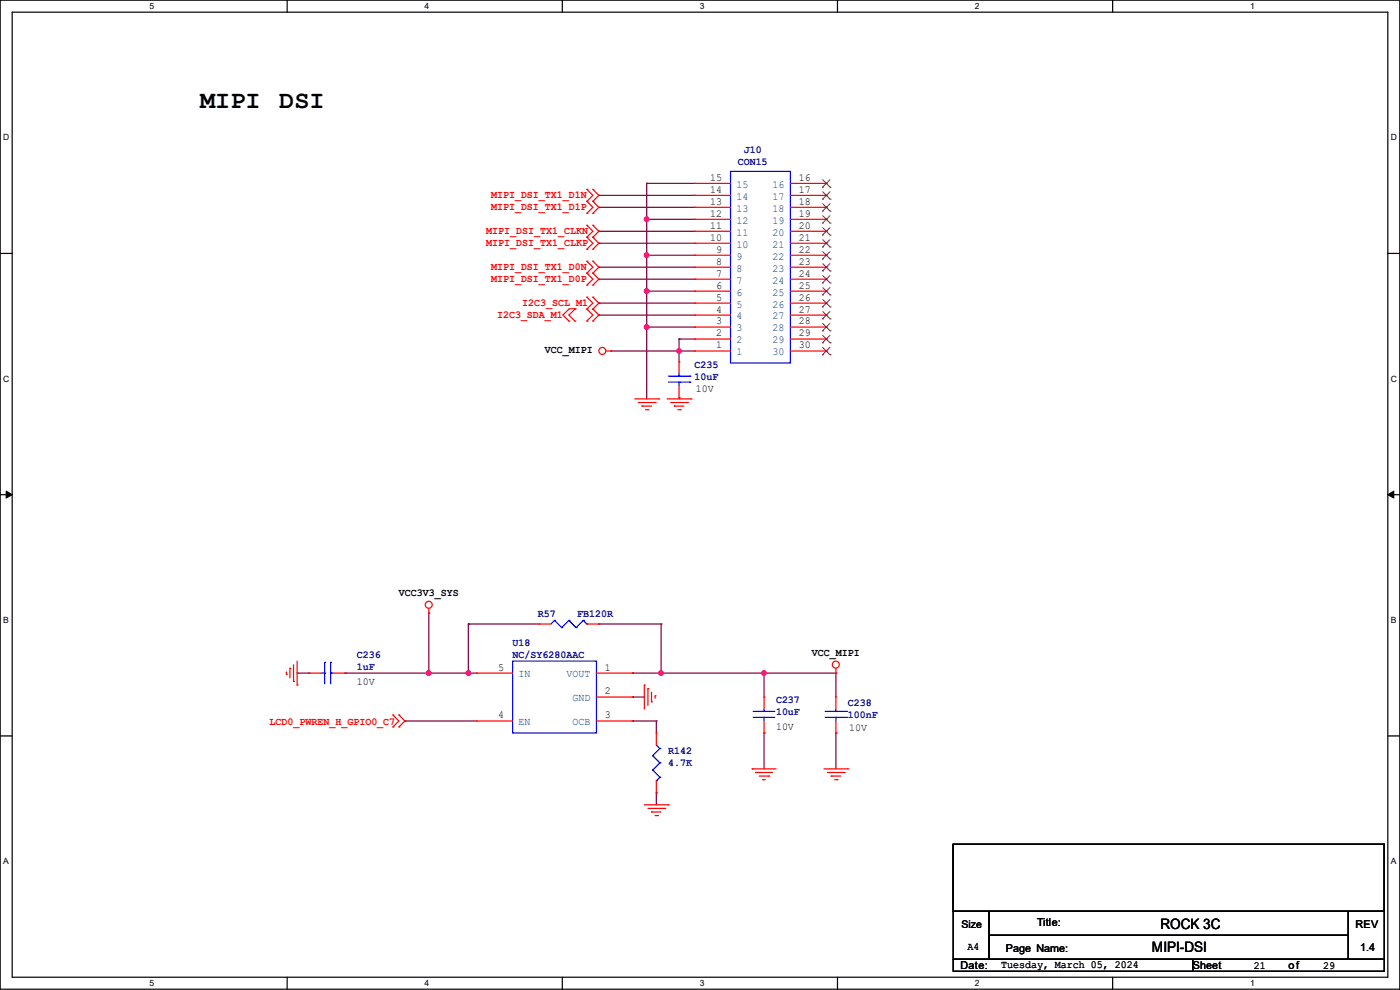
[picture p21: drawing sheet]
<svg xmlns="http://www.w3.org/2000/svg" width="297mm" height="210mm" viewBox="0 0 297 210" stroke-linecap="round" stroke-linejoin="round" font-family="sans-serif">
<defs><g id="words">
<g font-size="5.3">
<text x="42.5" y="22.8">MIPI</text>
<text x="59.2" y="22.8">DSI</text>
</g>
<g font-size="3">
<text x="246.2" y="197.1">ROCK 3C</text>
<text x="244.4" y="201.9">MIPI-DSI</text>
</g>
<g font-size="2.3" fill="#000080">
<text x="156.5" y="34.9">CON15</text>
<text x="157.8" y="32.4">J10</text>
<text x="147.4" y="78.1">C235</text>
<text x="147.4" y="80.6">10uF</text>
<text x="114.1" y="130.9">R57</text>
<text x="122.5" y="130.9">FB120R</text>
<text x="108.8" y="137">U18</text>
<text x="75.7" y="139.6">C236</text>
<text x="75.7" y="142.1">1uF</text>
<text x="108.8" y="139.6">NC/SY6280AAC</text>
<text x="164.6" y="149.2">C237</text>
<text x="179.9" y="149.7">C238</text>
<text x="164.6" y="151.8">10uF</text>
<text x="179.9" y="152.3">100nF</text>
<text x="141.8" y="159.9">R142</text>
<text x="141.8" y="162.4">4.7K</text>
</g>
<g font-size="2.3">
<text x="150.7" y="40.9">14</text>
<text x="150.7" y="38.4">15</text>
<text x="169.5" y="38.4">16</text>
<text x="169.5" y="40.9">17</text>
<text x="150.7" y="46">12</text>
<text x="150.7" y="43.4">13</text>
<text x="169.5" y="43.4">18</text>
<text x="169.5" y="46">19</text>
<text x="150.7" y="51.1">10</text>
<text x="150.7" y="48.5">11</text>
<text x="151.9" y="53.6">9</text>
<text x="169.5" y="48.5">20</text>
<text x="169.5" y="51.1">21</text>
<text x="169.5" y="53.6">22</text>
<text x="151.9" y="58.7">7</text>
<text x="151.9" y="56.1">8</text>
<text x="169.5" y="56.1">23</text>
<text x="169.5" y="58.7">24</text>
<text x="151.9" y="63.8">5</text>
<text x="151.9" y="61.2">6</text>
<text x="169.5" y="61.2">25</text>
<text x="169.5" y="63.8">26</text>
<text x="151.9" y="71.4">2</text>
<text x="151.9" y="68.8">3</text>
<text x="151.9" y="66.3">4</text>
<text x="169.5" y="66.3">27</text>
<text x="169.5" y="68.8">28</text>
<text x="169.5" y="71.4">29</text>
<text x="115.6" y="74.8">VCC_MIPI</text>
<text x="151.9" y="73.9">1</text>
<text x="169.5" y="73.9">30</text>
<text x="147.6" y="83.2">10V</text>
<text x="84.6" y="126.4">VCC3V3_SYS</text>
<text x="105.7" y="142.2">5</text>
<text x="128.3" y="142.2">1</text>
<text x="172.3" y="139.1">VCC_MIPI</text>
<text x="75.7" y="145.4">10V</text>
<text x="128.3" y="147.3">2</text>
<text x="105.7" y="152.4">4</text>
<text x="128.3" y="152.4">3</text>
<text x="164.6" y="154.8">10V</text>
<text x="180.1" y="155.1">10V</text>
<text x="220" y="196.4">Title:</text>
<text x="287.6" y="196.9">REV</text>
<text x="205.3" y="201.5">A4</text>
<text x="213.4" y="202">Page Name:</text>
<text x="288.6" y="201.8">1.4</text>
<text x="203.8" y="205.6">Date:</text>
<text x="212.4" y="205.4">Tuesday, March 05, 2024</text>
<text x="253" y="205.6">Sheet</text>
<text x="266" y="205.6">21</text>
<text x="273.3" y="205.6">of</text>
<text x="280.7" y="205.6">29</text>
</g>
<g font-size="2.3" fill="#004080">
<text x="156.3" y="39.8">15</text>
<text x="163.9" y="39.8">16</text>
<text x="156.3" y="47.5">12</text>
<text x="156.3" y="44.9">13</text>
<text x="156.3" y="42.4">14</text>
<text x="163.9" y="42.4">17</text>
<text x="163.9" y="44.9">18</text>
<text x="163.9" y="47.5">19</text>
<text x="156.3" y="52.5">10</text>
<text x="156.3" y="50">11</text>
<text x="163.9" y="50">20</text>
<text x="163.9" y="52.5">21</text>
<text x="156.3" y="57.6">8</text>
<text x="156.3" y="55.1">9</text>
<text x="163.9" y="55.1">22</text>
<text x="163.9" y="57.6">23</text>
<text x="156.3" y="65.2">5</text>
<text x="156.3" y="62.7">6</text>
<text x="156.3" y="60.2">7</text>
<text x="163.9" y="60.2">24</text>
<text x="163.9" y="62.7">25</text>
<text x="163.9" y="65.2">26</text>
<text x="156.3" y="70.3">3</text>
<text x="156.3" y="67.8">4</text>
<text x="163.9" y="67.8">27</text>
<text x="163.9" y="70.3">28</text>
<text x="156.3" y="75.4">1</text>
<text x="156.3" y="72.9">2</text>
<text x="163.9" y="72.9">29</text>
<text x="163.9" y="75.4">30</text>
<text x="110" y="143.7">IN</text>
<text x="120.2" y="143.7">VOUT</text>
<text x="121.5" y="148.8">GND</text>
<text x="110" y="153.9">EN</text>
<text x="121.5" y="153.9">OCB</text>
</g>
<g font-size="2.3" fill="#f00">
<text x="104.2" y="42">MIPI_DSI_TX1_D1N</text>
<text x="104.2" y="44.6">MIPI_DSI_TX1_D1P</text>
<text x="103.2" y="49.7">MIPI_DSI_TX1_CLKN</text>
<text x="103.2" y="52.2">MIPI_DSI_TX1_CLKP</text>
<text x="104.2" y="57.3">MIPI_DSI_TX1_D0N</text>
<text x="104.2" y="59.8">MIPI_DSI_TX1_D0P</text>
<text x="110.8" y="64.9">I2C3_SCL_M1</text>
<text x="105.5" y="67.4">I2C3_SDA_M1</text>
<text x="57.2" y="153.8">LCD0_PWREN_H_GPIO0_C7</text>
</g>
<text font-size="2.2" x="204" y="196.9">Size</text>
<g font-size="1.8">
<text x="31.7" y="1.9">5</text>
<text x="90.1" y="1.9">4</text>
<text x="148.5" y="1.9">3</text>
<text x="206.8" y="1.9">2</text>
<text x="265.2" y="1.9">1</text>
<text x=".7" y="29.8">D</text>
<text x="295.1" y="29.8">D</text>
<text x=".7" y="80.9">C</text>
<text x="295.1" y="80.9">C</text>
<text x=".7" y="132.1">B</text>
<text x="295.1" y="132.1">B</text>
<text x=".7" y="183.3">A</text>
<text x="295.1" y="183.3">A</text>
<text x="31.7" y="209.2">5</text>
<text x="90.1" y="209.2">4</text>
<text x="148.5" y="209.2">3</text>
<text x="206.8" y="209.2">2</text>
<text x="265.2" y="209.2">1</text>
</g>
</g></defs>
<path d="M0 0h297v209.8h-297zM2.6 2.6h291.8v204.7h-291.8z" fill="none" stroke="#000" stroke-width=".25"/>
<g fill="#fff">
<path d="M31.7 .3h1v2h-1z"/>
<path d="M31.7 207.6h1v1.9h-1z"/>
</g>
<path d="M60.9 0v2.6M60.9 207.3v2.5" fill="none" stroke="#000" stroke-width=".25"/>
<g fill="#fff">
<path d="M90.1 .3h1v2h-1z"/>
<path d="M90.1 207.6h1v1.9h-1z"/>
</g>
<path d="M119.3 0v2.6M119.3 207.3v2.5" fill="none" stroke="#000" stroke-width=".25"/>
<g fill="#fff">
<path d="M148.5 .3h.9v2h-.9z"/>
<path d="M148.5 207.6h.9v1.9h-.9z"/>
</g>
<path d="M177.7 0v2.6M177.7 207.3v2.5" fill="none" stroke="#000" stroke-width=".25"/>
<g fill="#fff">
<path d="M206.8 .3h1v2h-1z"/>
<path d="M206.8 207.6h1v1.9h-1z"/>
</g>
<path d="M236.1 0v2.6M236.1 207.3v2.5" fill="none" stroke="#000" stroke-width=".25"/>
<g fill="#fff">
<path d="M265.2 .3h1v2h-1z"/>
<path d="M265.2 207.6h1v1.9h-1z"/>
<path d="M.7 28.2h1.2v1.9h-1.2z"/>
<path d="M295.1 28.2h1.2v1.9h-1.2z"/>
<path d="M.7 79.3h1.2v2h-1.2z"/>
<path d="M295.1 79.3h1.2v2h-1.2z"/>
</g>
<path d="M0 53.8h2.6M294.4 53.8h2.6" fill="none" stroke="#000" stroke-width=".25"/>
<g fill="#fff">
<path d="M.7 130.5h1.2v2h-1.2z"/>
<path d="M295.1 130.5h1.1v2h-1.1z"/>
</g>
<path d="M0 104.9h2.6M294.4 104.9h2.6" fill="none" stroke="#000" stroke-width=".25"/>
<path d="M1.3 104.2l1.3 .7-1.3 .8zM294.4 104.9l1.3-.7v1.5z" fill="#000" stroke="#000" stroke-width=".21"/>
<g fill="#fff">
<path d="M.7 181.7h1.2v2h-1.2z"/>
<path d="M295.1 181.7h1.1v2h-1.1z"/>
</g>
<path d="M0 156.1h2.6M294.4 156.1h2.6M202.2 179.1h91.5v14.2h-91.5zM202.2 193.3h7.6v10.2h-7.6zM209.8 193.3h76.2v5.1h-76.2zM209.8 198.4h76.2v5.1h-76.2zM286 193.3h7.7v10.2h-7.7zM202.2 203.5h50.8v2.5h-50.8zM253 203.5h40.7v2.5h-40.7z" fill="none" stroke="#000" stroke-width=".25"/>
<g fill="none" stroke="#800040" stroke-width=".25">
<path d="M137.2 38.9h.1M137.2 38.9h10.2M137.2 38.9v45.7M127 49.1h.1M127 51.6h.1M127 44h.1M127 59.2h.1M127 56.7h.1M127 41.4h.1M127 49.1h20.4M127 51.6h20.4M127 44h20.4"/>
<path d="M127 59.2h20.4M127 56.7h20.4M127 41.4h20.4M137.2 54.1h.1M137.2 46.5h.1M137.2 54.1h10.2M137.2 46.5h10.2M127 66.8h.1M127 64.3h.1M127 66.8h20.4M127 64.3h20.4M129.6 74.5h.1"/>
<path d="M129.6 74.5h17.8M137.2 61.8h.1M137.2 69.4h.1M137.2 61.8h10.2M137.2 69.4h10.2M144.1 71.9h.1M144.1 74.5h.1M144.1 71.9v4.9M144.1 71.9h3.3M144.1 84.4h.1M144.1 84.4v.2M91 130.1h.1"/>
<path d="M91 130.1v12.7M99.4 132.4h.1M99.4 132.4h14.9M99.4 132.4v10.4M127 132.4h.1M127 132.4h13.3M140.3 132.4h.1M140.3 132.4v10.4M63 142.8h.1M63 142.8h2.6M73.2 142.8h.1M73.2 142.8h27.9"/>
<path d="M85.9 153h.1M85.9 153h15.2M91 142.8h.1M99.4 142.8h.1M134.2 142.8h.1M134.2 153h.1M134.2 147.9h.1M134.2 142.8h43.1M134.2 153h5M134.2 147.9h2.5M139.2 153h.1M139.2 153v2.5"/>
<path d="M140.3 142.8h.1M162.1 155.5h.1M162.1 142.8h.1M162.1 142.8v5.1M162.1 155.5v7.6M177.3 155.5h.1M177.3 142.8h.1M177.3 142.8v5.1M177.3 155.5v7.6M139.2 168.2h.1M139.2 168.2v2.5"/>
</g>
<g fill="#f0f" stroke="#f0f" stroke-width=".25">
<circle cx="137.2" cy="61.7" r=".49"/>
<circle cx="137.2" cy="54.1" r=".49"/>
<circle cx="137.2" cy="46.5" r=".49"/>
<circle cx="137.2" cy="69.4" r=".49"/>
<circle cx="91" cy="142.8" r=".49"/>
<circle cx="144" cy="74.4" r=".49"/>
<circle cx="162.1" cy="142.8" r=".49"/>
<circle cx="140.2" cy="142.8" r=".49"/>
<circle cx="99.3" cy="142.8" r=".49"/>
</g>
<g fill="none" stroke="#f00" stroke-width=".25">
<path d="M147.4 38.9h.1M147.4 38.9h7.6M167.7 38.9h7.6M175.3 38.9h.1M124.5 42.7h.1M124.5 40.2h.1M124.5 45.3h.1M124.5 50.3h.1M124.5 47.8h.1M124.5 52.9h.1M124.5 58h.1M124.5 55.4h.1"/>
<path d="M124.5 40.2l1.3 1.2-1.3 1.3M124.5 42.7l1.3 1.3-1.3 1.3M124.5 47.8l1.3 1.3-1.3 1.2M124.5 50.3l1.3 1.3-1.3 1.3M124.5 55.4l1.3 1.3-1.3 1.3M124.5 58l1.3 1.2-1.3 1.3M125.8 40.2h.1M125.8 42.7h.1M125.8 45.3h.1M125.8 47.8h.1M125.8 50.3h.1M125.8 52.9h.1"/>
<path d="M125.8 55.4h.1M125.8 58h.1M125.8 40.2l1.2 1.2-1.2 1.3M125.8 42.7l1.2 1.3-1.2 1.3M125.8 47.8l1.2 1.3-1.2 1.2M125.8 50.3l1.2 1.3-1.2 1.3M125.8 55.4l1.2 1.3-1.2 1.3M125.8 58l1.2 1.2-1.2 1.3M147.4 59.2h.1M147.4 56.7h.1M147.4 54.1h.1M147.4 51.6h.1"/>
<path d="M147.4 49.1h.1M147.4 46.5h.1M147.4 44h.1M147.4 41.4h.1M147.4 59.2h7.6M147.4 56.7h7.6M147.4 54.1h7.6M147.4 51.6h7.6M147.4 49.1h7.6M147.4 46.5h7.6M147.4 44h7.6M147.4 41.4h7.6"/>
<path d="M167.7 59.2h7.6M167.7 56.7h7.6M167.7 54.1h7.6M167.7 51.6h7.6M167.7 49.1h7.6M167.7 46.5h7.6M167.7 44h7.6M167.7 41.4h7.6M175.3 41.4h.1M175.3 44h.1M175.3 46.5h.1M175.3 49.1h.1"/>
<path d="M175.3 51.6h.1M175.3 54.1h.1M175.3 56.7h.1M175.3 59.2h.1M120.7 68.1h.1M120.7 65.6h.1M120.7 65.6l-1.3 1.2 1.3 1.3M122 68.1h.1M122 65.6h.1M122 65.6l-1.3 1.2 1.3 1.3M124.5 60.5h.1M124.5 65.6h.1"/>
<path d="M124.5 63h.1M124.5 68.1h.1M124.5 63l1.3 1.3-1.3 1.3M124.5 65.6l1.3 1.2-1.3 1.3M125.8 60.5h.1M125.8 63h.1M125.8 65.6h.1M125.8 68.1h.1M125.8 63l1.2 1.3-1.2 1.3M125.8 65.6l1.2 1.2-1.2 1.3M128.6 74.5h1M129.6 74.5h.1"/>
<path d="M144.1 76.8h.1M144.1 76.8v2.5M147.4 74.5h.1M147.4 71.9h.1M147.4 69.4h.1M147.4 66.8h.1M147.4 64.3h.1M147.4 61.8h.1M147.4 74.5h7.6M147.4 71.9h7.6M147.4 69.4h7.6M147.4 66.8h7.6"/>
<path d="M147.4 64.3h7.6M147.4 61.8h7.6M167.7 74.5h7.6M167.7 71.9h7.6M167.7 69.4h7.6M167.7 66.8h7.6M167.7 64.3h7.6M167.7 61.8h7.6M175.3 61.8h.1M175.3 64.3h.1M175.3 66.8h.1M175.3 69.4h.1"/>
<path d="M175.3 71.9h.1M175.3 74.5h.1M134.7 84.6h5M135.4 85.4h3.6M136.2 86.1h.1M136.2 86.1h2M136.9 86.9h.6M137.5 86.9h.1M139 85.4h.1M139.7 84.6h.1M141.5 84.6h5.1M142.3 85.4h3.5"/>
<path d="M143 86.1h.1M143 86.1h2.1M143.8 86.9h.5M144.1 84.4h.1M144.1 81.8v2.6M144.3 86.9h.1M145.8 85.4h.1M146.6 84.6h.1M91 130.1h.1M91 129.1v1M114.3 132.4h.1M114.3 132.4h2.6"/>
<path d="M124.5 132.4h2.5M127 132.4h.1M60.7 143h.1M60.7 142.5v.5M61.5 141.8h.1M61.5 141.8v2M62.3 144.6h.1M62.3 141v3.6M63 145.3h.1M63 140.3v5M65.6 142.8h.1M65.6 142.8h2.5"/>
<path d="M70.7 142.8h2.5M73.2 142.8h.1M83.4 154.2h.1M83.4 151.7h.1M83.4 151.7l1.2 1.3-1.2 1.2M84.6 151.7h.1M84.6 154.2h.1M84.6 151.7l1.3 1.3-1.3 1.2M101.1 153h.1M101.1 142.8h.1M101.1 153h7.7M101.1 142.8h7.7"/>
<path d="M126.5 153h7.7M126.5 147.9h7.7M126.5 142.8h7.7M134.2 153h.1M134.2 147.9h.1M134.2 142.8h.1M136.7 145.3h.1M136.7 145.3v5.1M137.5 146.1h.1M137.5 146.1v3.5M138.2 148.9h.1M138.2 146.9v2"/>
<path d="M139 147.6h.1M139 147.6v.5M139.2 155.5h.1M139.2 155.5v2.5M162.1 147.9h.1M162.1 155.5h.1M162.1 147.9v2.5M162.1 153v2.5M177.3 142.8h.1M177.3 147.9h.1M177.3 155.5h.1M177.3 141.8v1"/>
<path d="M177.3 147.9v2.5M177.3 153v2.5M136.7 170.7h5.1M137.5 171.5h3.5M138.2 172.3h.1M138.2 172.3h2.1M139 173h.5M139.2 168.2h.1M139.2 165.7v2.5M139.5 173h.1M141 171.5h.1M141.8 170.7h.1"/>
<path d="M159.6 163.1h.1M159.6 163.1h5M160.3 163.9h.1M160.3 163.9h3.6M161.1 164.6h2M161.8 165.4h.1M161.8 165.4h.5M163.1 164.6h.1M174.8 163.1h5.1M175.6 163.9h3.5M176.3 164.6h.1M176.3 164.6h2.1"/>
<path d="M177.1 165.4h.5M177.6 165.4h.1M179.1 163.9h.1M179.9 163.1h.1"/>
<circle cx="127.8" cy="74.4" r=".74"/>
<circle cx="91" cy="128.3" r=".74"/>
<circle cx="177.3" cy="141" r=".74"/>
</g>
<g fill="none" stroke="#00f" stroke-width=".25">
<path d="M155 36.4h12.7v40.6h-12.7zM141.8 79.8h4.5M144.1 79.8h.1M144.1 79.3v.5M146.3 79.8h.1M141.8 81.1h4.5M144.1 81.1h.1M144.1 81.1v.7M146.3 81.1h.1M117.6 131.6h.1M117.6 131.6l-.7 .8M117.6 131.6l1.6 1.5"/>
<path d="M119.2 133.1h.1M120.7 131.6h.1M120.7 131.6l-1.5 1.5M120.7 131.6l1.5 1.5M122.2 133.1h.1M123.7 131.6h.1M123.7 131.6l-1.5 1.5M123.7 131.6l.8 .8M124.5 132.4h.1M68.1 142.8h.8M68.9 140.5h.1M68.9 142.8h.1"/>
<path d="M68.9 140.5v4.6M70.1 142.8h.1M70.1 140.5h.1M70.1 142.8h.6M70.1 140.5v4.6M108.8 140.3h17.7v15.2h-17.7zM139.2 158l.8 .8M140 158.8h.1M140 158.8l-1.5 1.5M159.8 152.2h.1M159.8 150.9h.1M159.8 152.2h4.6"/>
<path d="M159.8 150.9h4.6M162.1 150.9h.1M162.1 152.2h.1M162.1 150.4v.5M162.1 152.2v.8M175 152.2h4.6M175 150.9h4.6M177.3 150.9h.1M177.3 152.2h.1M177.3 150.4v.5M177.3 152.2v.8M179.6 152.2h.1"/>
<path d="M179.6 150.9h.1M138.5 160.3h.1M138.5 163.4h.1M138.5 160.3l1.5 1.5M138.5 163.4l1.5 1.5M139.2 165.7h.1M140 161.8h.1M140 164.9h.1M140 161.8l-1.5 1.6M140 164.9l-.8 .8"/>
</g>
<g fill="none" stroke="#804000" stroke-width=".21">
<path d="M174.5 39.7h.1M174.5 38.1l1.6 1.6M176.1 38.1l-1.6 1.6M176.1 39.7h.1M174.5 42.2h.1M174.5 44.8h.1M174.5 47.3h.1M174.5 49.9h.1M174.5 52.4h.1M174.5 54.9h.1M174.5 57.5h.1M174.5 40.7l1.6 1.5"/>
<path d="M174.5 43.2l1.6 1.6M174.5 45.8l1.6 1.5M174.5 48.3l1.6 1.6M174.5 50.8l1.6 1.6M174.5 53.4l1.6 1.5M174.5 55.9l1.6 1.6M174.5 58.5l1.6 1.5M176.1 40.7l-1.6 1.5M176.1 43.2l-1.6 1.6M176.1 45.8l-1.6 1.5M176.1 48.3l-1.6 1.6M176.1 50.8l-1.6 1.6"/>
<path d="M176.1 53.4l-1.6 1.5M176.1 55.9l-1.6 1.6M176.1 58.5l-1.6 1.5M176.1 42.2h.1M176.1 44.8h.1M176.1 47.3h.1M176.1 49.9h.1M176.1 52.4h.1M176.1 54.9h.1M176.1 57.5h.1M174.5 60h.1M174.5 62.6h.1"/>
<path d="M174.5 65.1h.1M174.5 67.6h.1M174.5 70.2h.1M174.5 72.7h.1M174.5 75.3h.1M174.5 61l1.6 1.6M174.5 63.5l1.6 1.6M174.5 66.1l1.6 1.5M174.5 68.6l1.6 1.6M174.5 71.2l1.6 1.5M174.5 73.7l1.6 1.6M176.1 61l-1.6 1.6"/>
<path d="M176.1 63.5l-1.6 1.6M176.1 66.1l-1.6 1.5M176.1 68.6l-1.6 1.6M176.1 71.2l-1.6 1.5M176.1 73.7l-1.6 1.6M176.1 60h.1M176.1 62.6h.1M176.1 65.1h.1M176.1 67.6h.1M176.1 70.2h.1M176.1 72.7h.1M176.1 75.3h.1"/>
</g>
<use href="#words"/>
</svg>
